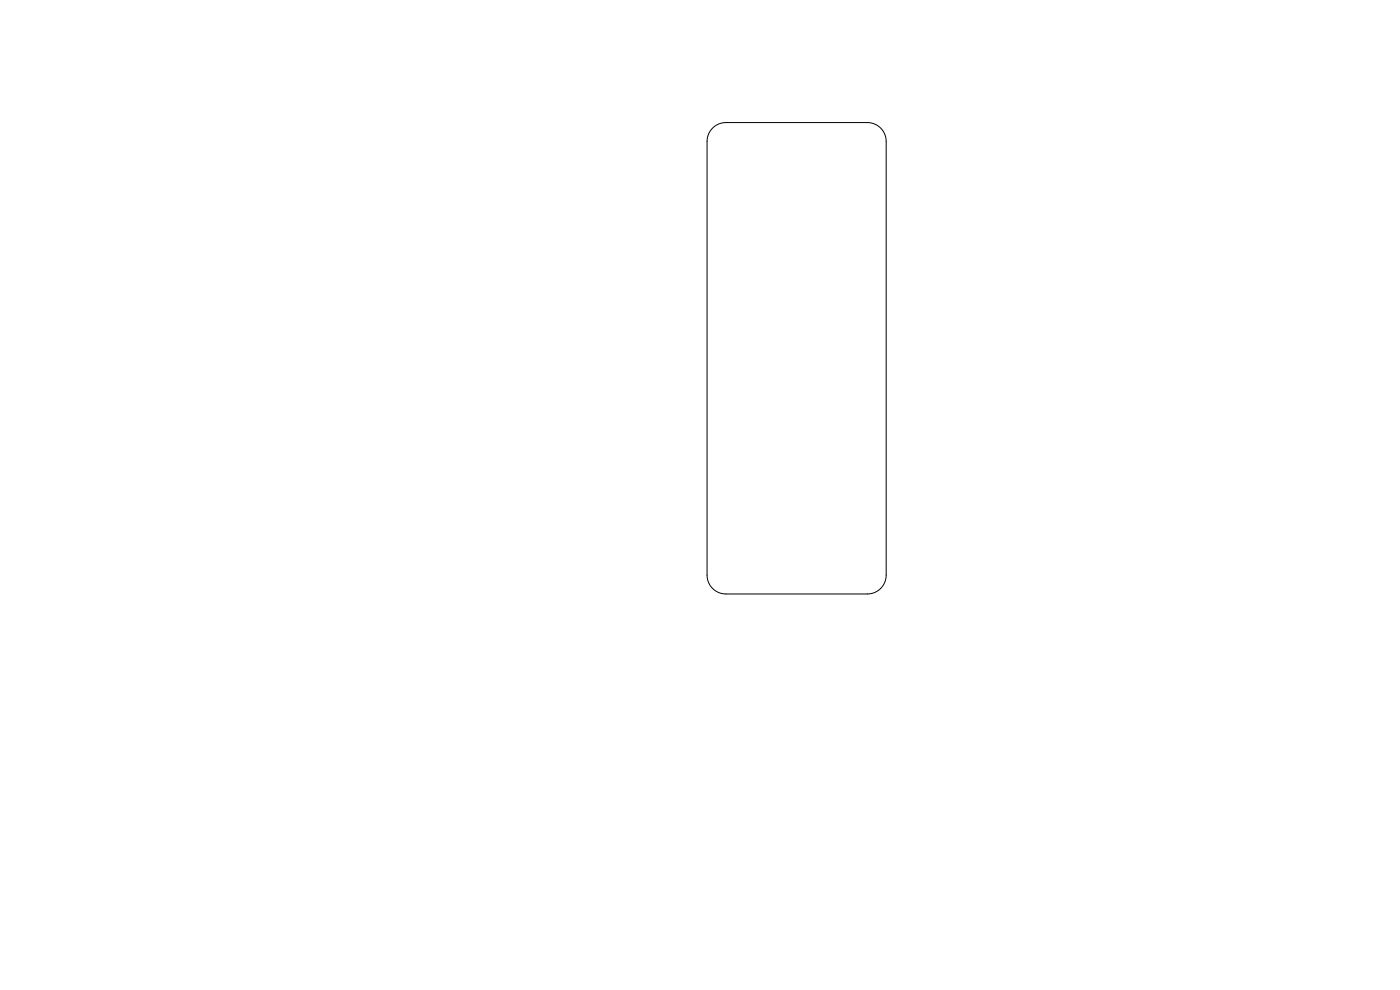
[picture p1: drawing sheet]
<svg xmlns="http://www.w3.org/2000/svg" width="297mm" height="210mm" viewBox="0 0 297 210" stroke-linecap="round" stroke-linejoin="round" font-family="sans-serif">
<path d="M151.2 27.2a4 4 0 0 1 2.8-1.2h30a4 4 0 0 1 4 4v92a4 4 0 0 1-4 4h-30a4 4 0 0 1-4-4v-92a4 4 0 0 1 1.2-2.8z" fill="none" stroke="#000" stroke-width=".21"/>
</svg>
